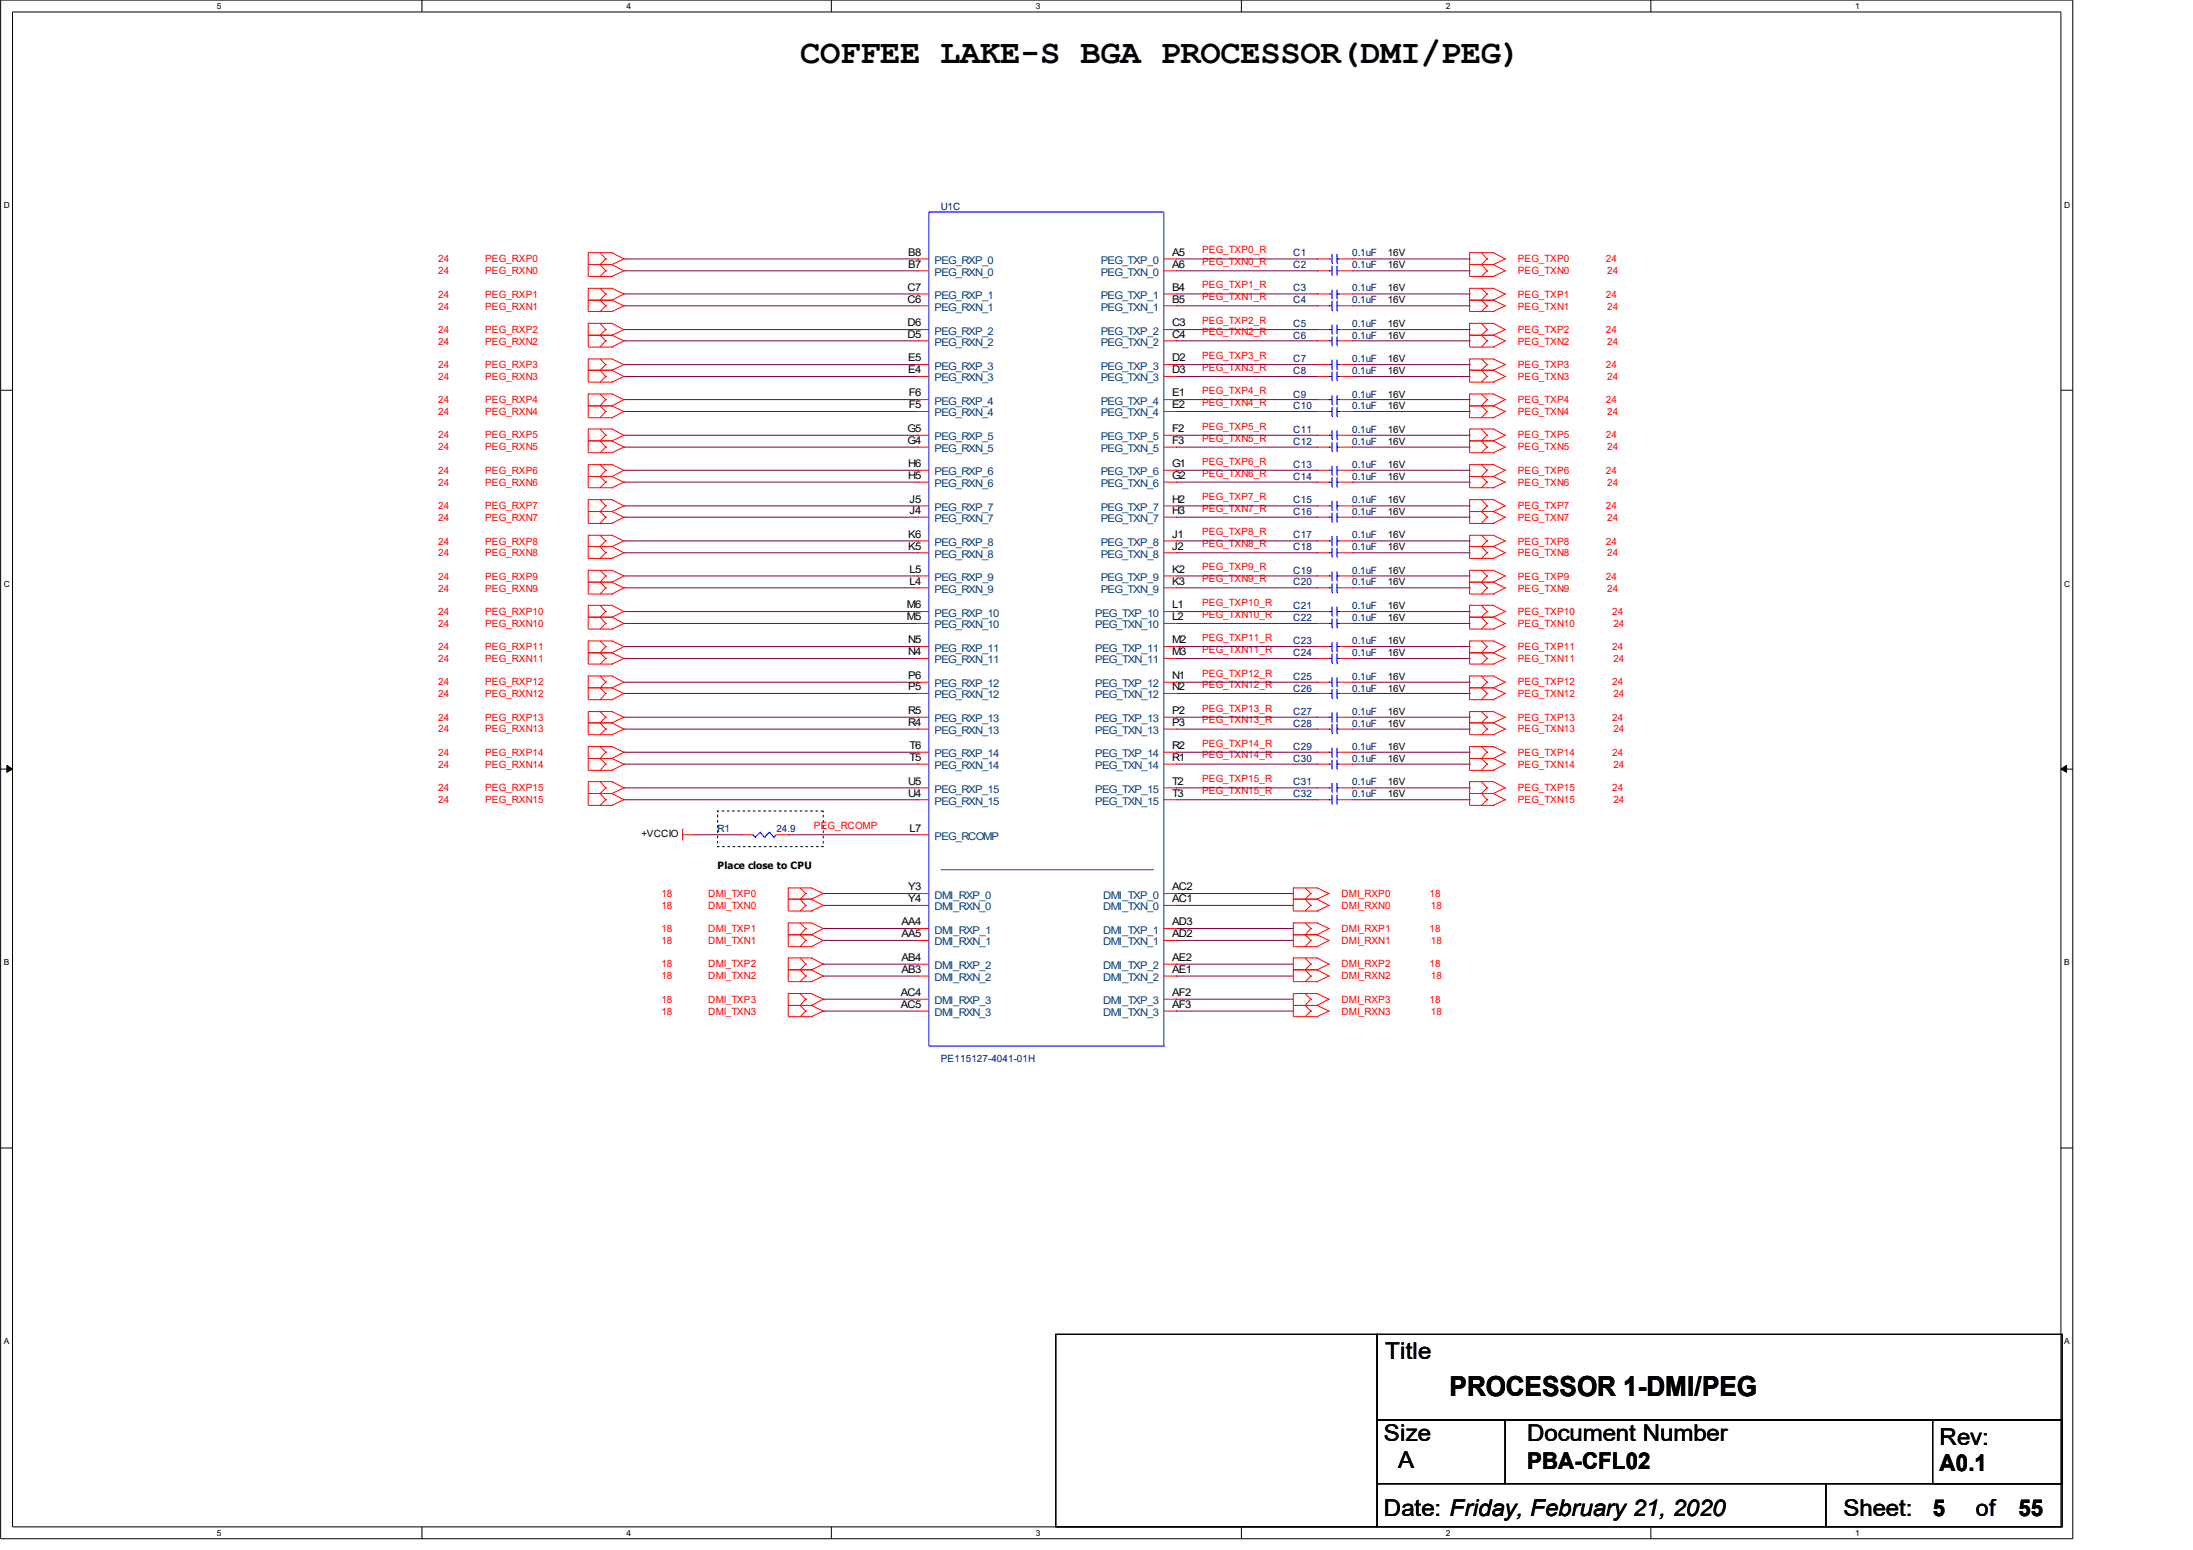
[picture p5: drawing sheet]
<svg xmlns="http://www.w3.org/2000/svg" width="297mm" height="210mm" viewBox="0 0 297 210" stroke-linecap="round" stroke-linejoin="round" font-family="sans-serif">
<defs><g id="words">
<text font-size="4.6" x="108.4" y="8.6">COFFEE LAKE-S BGA PROCESSOR(DMI/PEG)</text>
<text font-size="3.7" x="196.3" y="189">PROCESSOR 1-DMI/PEG</text>
<g font-size="3.1">
<text x="187.6" y="184.1">Title</text>
<text x="187.5" y="195.2">Size</text>
<text x="206.8" y="195.2">Document Number</text>
<text x="262.7" y="195.7">Rev:</text>
<text x="189.4" y="198.8">A</text>
<text x="206.8" y="198.9">PBA-CFL02</text>
<text x="262.7" y="199.2">A0.1</text>
<text x="187.5" y="205.2">Date: Friday, February 21, 2020</text>
<text x="249.7" y="205.2">Sheet:</text>
<text x="261.8" y="205.3">5</text>
<text x="267.6" y="205.2">of</text>
<text x="273.4" y="205.3">55</text>
</g>
<g font-size="1.4" fill="#000080">
<text x="127.4" y="28.4">U1C</text>
<text x="175.2" y="34.7">C1</text>
<text x="183.1" y="34.7">0.1uF</text>
<text x="175.2" y="41.1">C4</text>
<text x="175.2" y="39.5">C3</text>
<text x="175.2" y="36.3">C2</text>
<text x="183.1" y="41.1">0.1uF</text>
<text x="183.1" y="39.5">0.1uF</text>
<text x="183.1" y="36.3">0.1uF</text>
<text x="175.2" y="45.9">C6</text>
<text x="175.2" y="44.3">C5</text>
<text x="183.1" y="45.9">0.1uF</text>
<text x="183.1" y="44.3">0.1uF</text>
<text x="175.2" y="50.6">C8</text>
<text x="175.2" y="53.9">C9</text>
<text x="175.2" y="49">C7</text>
<text x="183.1" y="50.6">0.1uF</text>
<text x="183.1" y="53.9">0.1uF</text>
<text x="183.1" y="49">0.1uF</text>
<text x="175.2" y="55.4">C10</text>
<text x="175.2" y="58.6">C11</text>
<text x="183.1" y="55.4">0.1uF</text>
<text x="183.1" y="58.6">0.1uF</text>
<text x="175.2" y="65">C14</text>
<text x="175.2" y="63.3">C13</text>
<text x="175.2" y="60.2">C12</text>
<text x="183.1" y="65">0.1uF</text>
<text x="183.1" y="63.3">0.1uF</text>
<text x="183.1" y="60.2">0.1uF</text>
<text x="175.2" y="68.2">C15</text>
<text x="175.2" y="69.8">C16</text>
<text x="183.1" y="68.2">0.1uF</text>
<text x="183.1" y="69.8">0.1uF</text>
<text x="175.2" y="74.5">C18</text>
<text x="175.2" y="77.7">C19</text>
<text x="175.2" y="72.9">C17</text>
<text x="183.1" y="74.5">0.1uF</text>
<text x="183.1" y="77.7">0.1uF</text>
<text x="183.1" y="72.9">0.1uF</text>
<text x="175.2" y="82.5">C21</text>
<text x="175.2" y="79.3">C20</text>
<text x="183.1" y="82.5">0.1uF</text>
<text x="183.1" y="79.3">0.1uF</text>
<text x="175.2" y="87.2">C23</text>
<text x="175.2" y="84.1">C22</text>
<text x="175.2" y="88.8">C24</text>
<text x="183.1" y="87.2">0.1uF</text>
<text x="183.1" y="84.1">0.1uF</text>
<text x="183.1" y="88.8">0.1uF</text>
<text x="175.2" y="92">C25</text>
<text x="175.2" y="93.7">C26</text>
<text x="183.1" y="92">0.1uF</text>
<text x="183.1" y="93.7">0.1uF</text>
<text x="175.2" y="101.6">C29</text>
<text x="175.2" y="98.4">C28</text>
<text x="175.2" y="96.8">C27</text>
<text x="183.1" y="101.6">0.1uF</text>
<text x="183.1" y="98.4">0.1uF</text>
<text x="183.1" y="96.8">0.1uF</text>
<text x="175.2" y="103.1">C30</text>
<text x="175.2" y="106.4">C31</text>
<text x="175.2" y="108">C32</text>
<text x="183.1" y="103.1">0.1uF</text>
<text x="183.1" y="106.4">0.1uF</text>
<text x="183.1" y="108">0.1uF</text>
<text x="97.2" y="112.7">R1</text>
<text x="105.2" y="112.7">24.9</text>
<text x="127.4" y="143.8">PE115127-4041-01H</text>
</g>
<g font-size="1.4" fill="#f00">
<text x="59.4" y="35.5">24</text>
<text x="65.7" y="35.5">PEG_RXP0</text>
<text x="162.8" y="34.3">PEG_TXP0_R</text>
<text x="162.8" y="35.9">PEG_TXN0_R</text>
<text x="205.6" y="35.5">PEG_TXP0</text>
<text x="217.5" y="35.5">24</text>
<text x="59.4" y="41.9">24</text>
<text x="59.4" y="40.3">24</text>
<text x="59.4" y="37.1">24</text>
<text x="65.7" y="41.9">PEG_RXN1</text>
<text x="65.7" y="40.3">PEG_RXP1</text>
<text x="65.7" y="37.1">PEG_RXN0</text>
<text x="162.8" y="39">PEG_TXP1_R</text>
<text x="162.8" y="40.7">PEG_TXN1_R</text>
<text x="205.6" y="41.9">PEG_TXN1</text>
<text x="205.6" y="40.3">PEG_TXP1</text>
<text x="205.6" y="37.1">PEG_TXN0</text>
<text x="217.5" y="40.3">24</text>
<text x="217.7" y="41.9">24</text>
<text x="217.7" y="37.1">24</text>
<text x="59.4" y="46.7">24</text>
<text x="59.4" y="45.1">24</text>
<text x="65.7" y="46.7">PEG_RXN2</text>
<text x="65.7" y="45.1">PEG_RXP2</text>
<text x="162.8" y="43.9">PEG_TXP2_R</text>
<text x="162.8" y="45.4">PEG_TXN2_R</text>
<text x="205.6" y="46.7">PEG_TXN2</text>
<text x="205.6" y="45.1">PEG_TXP2</text>
<text x="217.5" y="45.1">24</text>
<text x="217.7" y="46.7">24</text>
<text x="59.4" y="51.4">24</text>
<text x="59.4" y="49.9">24</text>
<text x="65.7" y="51.4">PEG_RXN3</text>
<text x="65.7" y="49.9">PEG_RXP3</text>
<text x="162.8" y="50.2">PEG_TXN3_R</text>
<text x="162.8" y="48.6">PEG_TXP3_R</text>
<text x="162.8" y="53.4">PEG_TXP4_R</text>
<text x="205.6" y="51.4">PEG_TXN3</text>
<text x="205.6" y="49.9">PEG_TXP3</text>
<text x="217.5" y="49.9">24</text>
<text x="217.7" y="51.4">24</text>
<text x="59.4" y="56.2">24</text>
<text x="59.4" y="54.6">24</text>
<text x="59.4" y="59.4">24</text>
<text x="65.7" y="56.2">PEG_RXN4</text>
<text x="65.7" y="54.6">PEG_RXP4</text>
<text x="65.7" y="59.4">PEG_RXP5</text>
<text x="162.8" y="55">PEG_TXN4_R</text>
<text x="162.8" y="59.8">PEG_TXN5_R</text>
<text x="162.8" y="58.2">PEG_TXP5_R</text>
<text x="205.6" y="56.2">PEG_TXN4</text>
<text x="205.6" y="54.6">PEG_TXP4</text>
<text x="205.6" y="59.4">PEG_TXP5</text>
<text x="217.5" y="54.6">24</text>
<text x="217.5" y="59.4">24</text>
<text x="217.7" y="56.2">24</text>
<text x="59.4" y="65.8">24</text>
<text x="59.4" y="64.2">24</text>
<text x="59.4" y="61">24</text>
<text x="65.7" y="65.8">PEG_RXN6</text>
<text x="65.7" y="64.2">PEG_RXP6</text>
<text x="65.7" y="61">PEG_RXN5</text>
<text x="162.8" y="64.5">PEG_TXN6_R</text>
<text x="162.8" y="62.9">PEG_TXP6_R</text>
<text x="205.6" y="64.2">PEG_TXP6</text>
<text x="205.6" y="65.8">PEG_TXN6</text>
<text x="205.6" y="61">PEG_TXN5</text>
<text x="217.5" y="64.2">24</text>
<text x="217.7" y="65.8">24</text>
<text x="217.7" y="61">24</text>
<text x="59.4" y="70.5">24</text>
<text x="59.4" y="68.9">24</text>
<text x="65.7" y="70.5">PEG_RXN7</text>
<text x="65.7" y="68.9">PEG_RXP7</text>
<text x="162.8" y="69.3">PEG_TXN7_R</text>
<text x="162.8" y="67.7">PEG_TXP7_R</text>
<text x="205.6" y="70.5">PEG_TXN7</text>
<text x="205.6" y="68.9">PEG_TXP7</text>
<text x="217.5" y="68.9">24</text>
<text x="217.7" y="70.5">24</text>
<text x="59.4" y="73.8">24</text>
<text x="59.4" y="75.3">24</text>
<text x="65.7" y="73.8">PEG_RXP8</text>
<text x="65.7" y="75.3">PEG_RXN8</text>
<text x="162.8" y="74.1">PEG_TXN8_R</text>
<text x="162.8" y="72.5">PEG_TXP8_R</text>
<text x="162.8" y="77.2">PEG_TXP9_R</text>
<text x="205.6" y="75.3">PEG_TXN8</text>
<text x="205.6" y="73.8">PEG_TXP8</text>
<text x="217.5" y="73.8">24</text>
<text x="217.7" y="75.3">24</text>
<text x="59.4" y="80.1">24</text>
<text x="59.4" y="78.5">24</text>
<text x="59.4" y="83.2">24</text>
<text x="65.7" y="80.1">PEG_RXN9</text>
<text x="65.7" y="78.5">PEG_RXP9</text>
<text x="65.7" y="83.2">PEG_RXP10</text>
<text x="162.8" y="78.8">PEG_TXN9_R</text>
<text x="162.8" y="82.1">PEG_TXP10_R</text>
<text x="162.8" y="83.7">PEG_TXN10_R</text>
<text x="205.6" y="80.1">PEG_TXN9</text>
<text x="205.6" y="78.5">PEG_TXP9</text>
<text x="205.6" y="83.2">PEG_TXP10</text>
<text x="217.5" y="78.5">24</text>
<text x="217.7" y="80.1">24</text>
<text x="218.4" y="83.2">24</text>
<text x="59.4" y="84.9">24</text>
<text x="59.4" y="88.1">24</text>
<text x="59.4" y="89.7">24</text>
<text x="65.7" y="84.9">PEG_RXN10</text>
<text x="65.7" y="88.1">PEG_RXP11</text>
<text x="65.7" y="89.7">PEG_RXN11</text>
<text x="162.8" y="88.4">PEG_TXN11_R</text>
<text x="162.8" y="86.8">PEG_TXP11_R</text>
<text x="205.6" y="89.7">PEG_TXN11</text>
<text x="205.6" y="88.1">PEG_TXP11</text>
<text x="205.6" y="84.9">PEG_TXN10</text>
<text x="218.4" y="88.1">24</text>
<text x="218.5" y="89.7">24</text>
<text x="218.5" y="84.9">24</text>
<text x="59.4" y="94.4">24</text>
<text x="59.4" y="92.8">24</text>
<text x="65.7" y="94.4">PEG_RXN12</text>
<text x="65.7" y="92.8">PEG_RXP12</text>
<text x="162.8" y="93.1">PEG_TXN12_R</text>
<text x="162.8" y="91.6">PEG_TXP12_R</text>
<text x="205.6" y="94.4">PEG_TXN12</text>
<text x="205.6" y="92.8">PEG_TXP12</text>
<text x="218.4" y="92.8">24</text>
<text x="218.5" y="94.4">24</text>
<text x="59.4" y="99.2">24</text>
<text x="59.4" y="97.6">24</text>
<text x="65.7" y="99.2">PEG_RXN13</text>
<text x="65.7" y="97.6">PEG_RXP13</text>
<text x="162.8" y="98">PEG_TXN13_R</text>
<text x="162.8" y="96.4">PEG_TXP13_R</text>
<text x="162.8" y="101.1">PEG_TXP14_R</text>
<text x="205.6" y="97.6">PEG_TXP13</text>
<text x="205.6" y="99.2">PEG_TXN13</text>
<text x="218.4" y="97.6">24</text>
<text x="218.5" y="99.2">24</text>
<text x="59.4" y="102.4">24</text>
<text x="59.4" y="104">24</text>
<text x="59.4" y="107.1">24</text>
<text x="65.7" y="102.4">PEG_RXP14</text>
<text x="65.7" y="104">PEG_RXN14</text>
<text x="65.7" y="107.1">PEG_RXP15</text>
<text x="162.8" y="107.5">PEG_TXN15_R</text>
<text x="162.8" y="105.9">PEG_TXP15_R</text>
<text x="162.8" y="102.7">PEG_TXN14_R</text>
<text x="205.6" y="107.1">PEG_TXP15</text>
<text x="205.6" y="102.4">PEG_TXP14</text>
<text x="205.6" y="104">PEG_TXN14</text>
<text x="218.4" y="107.1">24</text>
<text x="218.4" y="102.4">24</text>
<text x="218.5" y="104">24</text>
<text x="59.4" y="108.7">24</text>
<text x="65.7" y="108.7">PEG_RXN15</text>
<text x="110.2" y="112.3">PEG_RCOMP</text>
<text x="205.6" y="108.7">PEG_TXN15</text>
<text x="218.5" y="108.7">24</text>
<text x="89.6" y="123">18</text>
<text x="89.6" y="121.5">18</text>
<text x="95.9" y="123">DMI_TXN0</text>
<text x="95.9" y="121.5">DMI_TXP0</text>
<text x="181.7" y="121.5">DMI_RXP0</text>
<text x="181.7" y="123">DMI_RXN0</text>
<text x="193.6" y="121.5">18</text>
<text x="193.8" y="123">18</text>
<text x="89.6" y="127.9">18</text>
<text x="89.6" y="126.3">18</text>
<text x="89.6" y="131">18</text>
<text x="95.9" y="127.9">DMI_TXN1</text>
<text x="95.9" y="126.3">DMI_TXP1</text>
<text x="95.9" y="131">DMI_TXP2</text>
<text x="181.7" y="126.3">DMI_RXP1</text>
<text x="181.7" y="127.9">DMI_RXN1</text>
<text x="181.7" y="131">DMI_RXP2</text>
<text x="193.6" y="126.3">18</text>
<text x="193.6" y="131">18</text>
<text x="193.8" y="127.9">18</text>
<text x="89.6" y="132.6">18</text>
<text x="89.6" y="137.4">18</text>
<text x="89.6" y="135.8">18</text>
<text x="95.9" y="132.6">DMI_TXN2</text>
<text x="95.9" y="137.4">DMI_TXN3</text>
<text x="95.9" y="135.8">DMI_TXP3</text>
<text x="181.7" y="132.6">DMI_RXN2</text>
<text x="181.7" y="135.8">DMI_RXP3</text>
<text x="181.7" y="137.4">DMI_RXN3</text>
<text x="193.6" y="135.8">18</text>
<text x="193.8" y="132.6">18</text>
<text x="193.8" y="137.4">18</text>
</g>
<g font-size="1.4">
<text x="123" y="34.6">B8</text>
<text x="158.7" y="34.6">A5</text>
<text x="188" y="34.7">16V</text>
<text x="122.9" y="41">C6</text>
<text x="122.9" y="39.4">C7</text>
<text x="123" y="36.3">B7</text>
<text x="158.7" y="41">B5</text>
<text x="158.7" y="39.4">B4</text>
<text x="158.7" y="36.3">A6</text>
<text x="188" y="41.1">16V</text>
<text x="188" y="39.5">16V</text>
<text x="188" y="36.3">16V</text>
<text x="122.9" y="45.7">D5</text>
<text x="122.9" y="44.2">D6</text>
<text x="158.7" y="44.2">C3</text>
<text x="158.7" y="45.7">C4</text>
<text x="188" y="45.9">16V</text>
<text x="188" y="44.3">16V</text>
<text x="123" y="49">E5</text>
<text x="123" y="50.6">E4</text>
<text x="123.1" y="53.7">F6</text>
<text x="158.7" y="53.7">E1</text>
<text x="158.7" y="49">D2</text>
<text x="158.7" y="50.6">D3</text>
<text x="188" y="50.6">16V</text>
<text x="188" y="53.9">16V</text>
<text x="188" y="49">16V</text>
<text x="122.9" y="58.5">G5</text>
<text x="123.1" y="55.3">F5</text>
<text x="158.7" y="58.5">F2</text>
<text x="158.7" y="55.3">E2</text>
<text x="188" y="55.4">16V</text>
<text x="188" y="58.6">16V</text>
<text x="122.9" y="60.1">G4</text>
<text x="123" y="64.9">H5</text>
<text x="123" y="63.3">H6</text>
<text x="158.7" y="63.3">G1</text>
<text x="158.7" y="64.9">G2</text>
<text x="158.7" y="60.1">F3</text>
<text x="188" y="65">16V</text>
<text x="188" y="63.3">16V</text>
<text x="188" y="60.2">16V</text>
<text x="123.2" y="68.1">J5</text>
<text x="123.2" y="69.6">J4</text>
<text x="158.7" y="69.6">H3</text>
<text x="158.7" y="68.1">H2</text>
<text x="188" y="68.2">16V</text>
<text x="188" y="69.8">16V</text>
<text x="123" y="74.4">K5</text>
<text x="123" y="72.8">K6</text>
<text x="123.2" y="77.6">L5</text>
<text x="158.7" y="74.4">J2</text>
<text x="158.7" y="77.6">K2</text>
<text x="158.7" y="72.8">J1</text>
<text x="188" y="74.5">16V</text>
<text x="188" y="77.7">16V</text>
<text x="188" y="72.9">16V</text>
<text x="122.9" y="82.4">M6</text>
<text x="123.2" y="79.2">L4</text>
<text x="158.7" y="79.2">K3</text>
<text x="158.7" y="82.4">L1</text>
<text x="188" y="82.5">16V</text>
<text x="188" y="79.3">16V</text>
<text x="122.9" y="84">M5</text>
<text x="123" y="88.7">N4</text>
<text x="123" y="87.1">N5</text>
<text x="158.7" y="88.7">M3</text>
<text x="158.7" y="87.1">M2</text>
<text x="158.7" y="84">L2</text>
<text x="188" y="87.2">16V</text>
<text x="188" y="84.1">16V</text>
<text x="188" y="88.8">16V</text>
<text x="123" y="93.5">P5</text>
<text x="123" y="92">P6</text>
<text x="158.7" y="92">N1</text>
<text x="158.7" y="93.5">N2</text>
<text x="188" y="92">16V</text>
<text x="188" y="93.7">16V</text>
<text x="123" y="98.3">R4</text>
<text x="123" y="96.7">R5</text>
<text x="123.2" y="101.4">T6</text>
<text x="158.7" y="101.4">R2</text>
<text x="158.7" y="96.7">P2</text>
<text x="158.7" y="98.3">P3</text>
<text x="188" y="101.6">16V</text>
<text x="188" y="98.4">16V</text>
<text x="188" y="96.8">16V</text>
<text x="123" y="107.9">U4</text>
<text x="123" y="106.3">U5</text>
<text x="123.2" y="103.1">T5</text>
<text x="158.7" y="107.9">T3</text>
<text x="158.7" y="106.3">T2</text>
<text x="158.7" y="103.1">R1</text>
<text x="188" y="103.1">16V</text>
<text x="188" y="106.4">16V</text>
<text x="188" y="108">16V</text>
<text x="86.9" y="113.4">+VCCIO</text>
<text x="123.2" y="112.6">L7</text>
<text x="97.2" y="117.6">Place close to CPU</text>
<text x="122.1" y="125.3">AA4</text>
<text x="123" y="122.2">Y4</text>
<text x="123" y="120.6">Y3</text>
<text x="158.7" y="120.6">AC2</text>
<text x="158.7" y="122.2">AC1</text>
<text x="158.7" y="125.3">AD3</text>
<text x="122.1" y="126.9">AA5</text>
<text x="122.1" y="130.1">AB4</text>
<text x="122.1" y="131.8">AB3</text>
<text x="158.7" y="126.9">AD2</text>
<text x="158.7" y="130.1">AE2</text>
<text x="158.7" y="131.8">AE1</text>
<text x="122" y="136.5">AC5</text>
<text x="122" y="134.9">AC4</text>
<text x="158.7" y="134.9">AF2</text>
<text x="158.7" y="136.5">AF3</text>
</g>
<g font-size="1.4" fill="#004080">
<text x="126.6" y="35.7">PEG_RXP_0</text>
<text x="149.1" y="35.7">PEG_TXP_0</text>
<text x="126.6" y="40.5">PEG_RXP_1</text>
<text x="126.6" y="37.4">PEG_RXN_0</text>
<text x="149.1" y="40.5">PEG_TXP_1</text>
<text x="149.1" y="37.4">PEG_TXN_0</text>
<text x="126.6" y="46.8">PEG_RXN_2</text>
<text x="126.6" y="45.3">PEG_RXP_2</text>
<text x="126.6" y="42.1">PEG_RXN_1</text>
<text x="149.1" y="45.3">PEG_TXP_2</text>
<text x="149.1" y="46.8">PEG_TXN_2</text>
<text x="149.1" y="42.1">PEG_TXN_1</text>
<text x="126.6" y="50.1">PEG_RXP_3</text>
<text x="126.6" y="51.7">PEG_RXN_3</text>
<text x="149.1" y="50.1">PEG_TXP_3</text>
<text x="149.1" y="51.7">PEG_TXN_3</text>
<text x="126.6" y="59.6">PEG_RXP_5</text>
<text x="126.6" y="56.4">PEG_RXN_4</text>
<text x="126.6" y="54.8">PEG_RXP_4</text>
<text x="149.1" y="59.6">PEG_TXP_5</text>
<text x="149.1" y="56.4">PEG_TXN_4</text>
<text x="149.1" y="54.8">PEG_TXP_4</text>
<text x="126.6" y="66">PEG_RXN_6</text>
<text x="126.6" y="61.2">PEG_RXN_5</text>
<text x="126.6" y="64.4">PEG_RXP_6</text>
<text x="149.1" y="64.4">PEG_TXP_6</text>
<text x="149.1" y="66">PEG_TXN_6</text>
<text x="149.1" y="61.2">PEG_TXN_5</text>
<text x="126.6" y="69.2">PEG_RXP_7</text>
<text x="126.6" y="70.7">PEG_RXN_7</text>
<text x="149.1" y="70.7">PEG_TXN_7</text>
<text x="149.1" y="69.2">PEG_TXP_7</text>
<text x="126.6" y="75.5">PEG_RXN_8</text>
<text x="126.6" y="73.9">PEG_RXP_8</text>
<text x="149.1" y="75.5">PEG_TXN_8</text>
<text x="149.1" y="73.9">PEG_TXP_8</text>
<text x="126.6" y="78.7">PEG_RXP_9</text>
<text x="126.6" y="80.3">PEG_RXN_9</text>
<text x="126.6" y="83.5">PEG_RXP_10</text>
<text x="148.3" y="83.5">PEG_TXP_10</text>
<text x="149.1" y="78.7">PEG_TXP_9</text>
<text x="149.1" y="80.3">PEG_TXN_9</text>
<text x="126.6" y="89.8">PEG_RXN_11</text>
<text x="126.6" y="88.2">PEG_RXP_11</text>
<text x="126.6" y="85.1">PEG_RXN_10</text>
<text x="148.3" y="89.8">PEG_TXN_11</text>
<text x="148.3" y="88.2">PEG_TXP_11</text>
<text x="148.3" y="85.1">PEG_TXN_10</text>
<text x="126.6" y="94.6">PEG_RXN_12</text>
<text x="126.6" y="93.1">PEG_RXP_12</text>
<text x="148.3" y="93.1">PEG_TXP_12</text>
<text x="148.3" y="94.6">PEG_TXN_12</text>
<text x="126.6" y="99.4">PEG_RXN_13</text>
<text x="126.6" y="97.8">PEG_RXP_13</text>
<text x="148.3" y="97.8">PEG_TXP_13</text>
<text x="148.3" y="99.4">PEG_TXN_13</text>
<text x="126.6" y="104.2">PEG_RXN_14</text>
<text x="126.6" y="102.5">PEG_RXP_14</text>
<text x="126.6" y="107.4">PEG_RXP_15</text>
<text x="148.3" y="107.4">PEG_TXP_15</text>
<text x="148.3" y="102.5">PEG_TXP_14</text>
<text x="148.3" y="104.2">PEG_TXN_14</text>
<text x="126.6" y="109">PEG_RXN_15</text>
<text x="126.6" y="113.7">PEG_RCOMP</text>
<text x="148.3" y="109">PEG_TXN_15</text>
<text x="126.6" y="123.3">DMI_RXN_0</text>
<text x="126.6" y="121.7">DMI_RXP_0</text>
<text x="149.4" y="121.7">DMI_TXP_0</text>
<text x="149.4" y="123.3">DMI_TXN_0</text>
<text x="126.6" y="128">DMI_RXN_1</text>
<text x="126.6" y="126.4">DMI_RXP_1</text>
<text x="126.6" y="131.2">DMI_RXP_2</text>
<text x="149.4" y="128">DMI_TXN_1</text>
<text x="149.4" y="126.4">DMI_TXP_1</text>
<text x="149.4" y="131.2">DMI_TXP_2</text>
<text x="126.6" y="132.9">DMI_RXN_2</text>
<text x="126.6" y="137.6">DMI_RXN_3</text>
<text x="126.6" y="136">DMI_RXP_3</text>
<text x="149.4" y="132.9">DMI_TXN_2</text>
<text x="149.4" y="136">DMI_TXP_3</text>
<text x="149.4" y="137.6">DMI_TXN_3</text>
</g>
<g font-size="1.1">
<text x="29.4" y="1.3">5</text>
<text x="84.8" y="1.3">4</text>
<text x="140.3" y="1.3">3</text>
<text x="195.8" y="1.3">2</text>
<text x="251.3" y="1.3">1</text>
<text x=".5" y="28.2">D</text>
<text x="279.6" y="28.2">D</text>
<text x=".5" y="79.4">C</text>
<text x="279.6" y="79.4">C</text>
<text x=".5" y="130.7">B</text>
<text x="279.6" y="130.7">B</text>
<text x=".5" y="182">A</text>
<text x="279.6" y="182">A</text>
<text x="29.4" y="208">5</text>
<text x="84.8" y="208">4</text>
<text x="140.3" y="208">3</text>
<text x="195.8" y="208">2</text>
<text x="251.3" y="208">1</text>
</g>
</g></defs>
<path d="M.1 0h280.7v208.4h-280.7zM1.7 1.6h277.4v205.2h-277.4z" fill="none" stroke="#000" stroke-width=".14"/>
<g fill="#fff">
<path d="M29.4 .3h.5v1.2h-.5z"/>
<path d="M29.4 207h.5v1.2h-.5z"/>
</g>
<path d="M57.1 0v1.6M57.1 206.8v1.6" fill="none" stroke="#000" stroke-width=".14"/>
<g fill="#fff">
<path d="M84.8 .3h.5v1.2h-.5z"/>
<path d="M84.8 207h.5v1.2h-.5z"/>
</g>
<path d="M112.6 0v1.6M112.6 206.8v1.6" fill="none" stroke="#000" stroke-width=".14"/>
<g fill="#fff">
<path d="M140.3 .3h.5v1.2h-.5z"/>
<path d="M140.3 207h.5v1.2h-.5z"/>
</g>
<path d="M168.1 0v1.6M168.1 206.8v1.6" fill="none" stroke="#000" stroke-width=".14"/>
<g fill="#fff">
<path d="M195.8 .3h.5v1.2h-.5z"/>
<path d="M195.8 207h.5v1.2h-.5z"/>
</g>
<path d="M223.6 0v1.6M223.6 206.8v1.6" fill="none" stroke="#000" stroke-width=".14"/>
<g fill="#fff">
<path d="M251.3 .3h.5v1.2h-.5z"/>
<path d="M251.3 207h.5v1.2h-.5z"/>
<path d="M.5 27.2h.7v1.2h-.7z"/>
<path d="M279.6 27.2h.6v1.2h-.6z"/>
<path d="M.5 78.4h.7v1.2h-.7z"/>
<path d="M279.6 78.4h.6v1.2h-.6z"/>
</g>
<path d="M.1 52.8h1.6M279.1 52.8h1.7" fill="none" stroke="#000" stroke-width=".14"/>
<g fill="#fff">
<path d="M.5 129.7h.6v1.2h-.6z"/>
<path d="M279.6 129.7h.6v1.2h-.6z"/>
</g>
<path d="M.1 104.2h1.6M279.1 104.2h1.7" fill="none" stroke="#000" stroke-width=".14"/>
<path d="M.9 103.6l.8 .6-.8 .4zM279.1 104.2l.8-.6v1z" fill="#000" stroke="#000" stroke-width=".14"/>
<g fill="#fff">
<path d="M.5 181h.5v1.2h-.5z"/>
<path d="M279.6 181h.5v1.2h-.5z"/>
</g>
<path d="M.1 155.5h1.6M279.1 155.5h1.7M143 180.7h43.5v26.1h-43.5zM186.5 192.3h17.4v8.6h-17.4zM186.5 180.7h92.8v11.6h-92.8zM203.9 192.3h75.4v8.6h-75.4zM261.8 192.3h17.5v8.6h-17.5zM186.5 200.9h60.8v5.9h-60.8zM247.3 200.9h32v5.9h-32z" fill="none" stroke="#000" stroke-width=".14"/>
<path d="M97.2 109.8h14.3v4.9h-14.3z" fill="none" stroke="#000" stroke-width=".14" stroke-dasharray=".4 .4 .4 .4 .4 .4 .4 .4" stroke-linecap="butt"/>
<g fill="none" stroke="#800040" stroke-width=".14">
<path d="M84.5 39.8h39.8M84.5 35.1h39.8M84.5 36.7h39.8M124.3 39.8h.1M124.3 35.1h.1M124.3 36.7h.1M159.3 39.8h19.1M159.3 35.1h19.1M159.3 36.7h19.1M178.4 39.8h.1M178.4 35.1h.1M178.4 36.7h.1"/>
<path d="M183.1 39.8h16M183.1 35.1h16M183.1 36.7h16M199.1 35.1h.1M199.1 39.8h.1M199.1 36.7h.1M84.5 41.4h39.8M84.5 46.2h39.8M84.5 44.6h39.8M84.5 49.4h39.8M84.5 51h39.8M84.5 55.7h39.8"/>
<path d="M84.5 54.1h39.8M84.5 58.9h39.8M124.3 41.4h.1M124.3 46.2h.1M124.3 44.6h.1M124.3 49.4h.1M124.3 51h.1M124.3 55.7h.1M124.3 54.1h.1M124.3 58.9h.1M159.3 41.4h19.1M159.3 46.2h19.1"/>
<path d="M159.3 44.6h19.1M159.3 49.4h19.1M159.3 51h19.1M159.3 55.7h19.1M159.3 54.1h19.1M159.3 58.9h19.1M178.4 41.4h.1M178.4 44.6h.1M178.4 46.2h.1M178.4 51h.1M178.4 49.4h.1M178.4 55.7h.1"/>
<path d="M178.4 54.1h.1M178.4 58.9h.1M183.1 41.4h16M183.1 46.2h16M183.1 44.6h16M183.1 49.4h16M183.1 51h16M183.1 55.7h16M183.1 54.1h16M183.1 58.9h16M199.1 41.4h.1M199.1 44.6h.1"/>
<path d="M199.1 46.2h.1M199.1 51h.1M199.1 49.4h.1M199.1 55.7h.1M199.1 54.1h.1M199.1 58.9h.1M84.5 63.7h39.8M84.5 65.3h39.8M84.5 74.9h39.8M84.5 73.3h39.8M84.5 78h39.8M84.5 79.6h39.8"/>
<path d="M84.5 70h39.8M84.5 68.5h39.8M84.5 60.6h39.8M124.3 63.7h.1M124.3 65.3h.1M124.3 74.9h.1M124.3 73.3h.1M124.3 78h.1M124.3 79.6h.1M124.3 68.5h.1M124.3 70h.1M124.3 60.6h.1"/>
<path d="M159.3 63.7h19.1M159.3 65.3h19.1M159.3 74.9h19.1M159.3 73.3h19.1M159.3 78h19.1M159.3 79.6h19.1M159.3 70h19.1M159.3 68.5h19.1M159.3 60.6h19.1M178.4 65.3h.1M178.4 63.7h.1M178.4 70h.1"/>
<path d="M178.4 68.5h.1M178.4 74.9h.1M178.4 73.3h.1M178.4 78h.1M178.4 79.6h.1M178.4 60.6h.1M183.1 63.7h16M183.1 65.3h16M183.1 74.9h16M183.1 73.3h16M183.1 78h16M183.1 79.6h16"/>
<path d="M183.1 70h16M183.1 68.5h16M183.1 60.6h16M199.1 65.3h.1M199.1 63.7h.1M199.1 70h.1M199.1 68.5h.1M199.1 74.9h.1M199.1 73.3h.1M199.1 78h.1M199.1 79.6h.1M199.1 60.6h.1"/>
<path d="M84.5 98.7h39.8M84.5 97.1h39.8M84.5 89.2h39.8M84.5 87.6h39.8M84.5 93.9h39.8M84.5 92.4h39.8M84.5 84.4h39.8M84.5 82.8h39.8M124.3 98.7h.1M124.3 97.1h.1M124.3 84.4h.1M124.3 82.8h.1"/>
<path d="M124.3 89.2h.1M124.3 87.6h.1M124.3 93.9h.1M124.3 92.4h.1M159.3 98.7h19.1M159.3 97.1h19.1M159.3 89.2h19.1M159.3 87.6h19.1M159.3 93.9h19.1M159.3 92.4h19.1M159.3 84.4h19.1M159.3 82.8h19.1"/>
<path d="M178.4 89.2h.1M178.4 87.6h.1M178.4 93.9h.1M178.4 92.4h.1M178.4 98.7h.1M178.4 97.1h.1M178.4 82.8h.1M178.4 84.4h.1M183.1 98.7h16M183.1 97.1h16M183.1 89.2h16M183.1 87.6h16"/>
<path d="M183.1 93.9h16M183.1 92.4h16M183.1 84.4h16M183.1 82.8h16M199.1 89.2h.1M199.1 87.6h.1M199.1 93.9h.1M199.1 92.4h.1M199.1 98.7h.1M199.1 97.1h.1M199.1 82.8h.1M199.1 84.4h.1"/>
<path d="M84.5 108.3h39.8M84.5 106.7h39.8M84.5 103.5h39.8M84.5 101.9h39.8M94 113h6.4M100.4 113h.1M106.8 113h.1M106.8 113h17.5M124.3 103.5h.1M124.3 101.9h.1M124.3 108.3h.1M124.3 106.7h.1"/>
<path d="M159.3 108.3h19.1M159.3 106.7h19.1M159.3 103.5h19.1M159.3 101.9h19.1M178.4 108.3h.1M178.4 106.7h.1M178.4 103.5h.1M178.4 101.9h.1M183.1 108.3h16M183.1 106.7h16M183.1 103.5h16M183.1 101.9h16"/>
<path d="M199.1 108.3h.1M199.1 106.7h.1M199.1 103.5h.1M199.1 101.9h.1M111.5 135.3h.1M111.5 136.9h.1M111.5 121h.1M111.5 122.6h.1M111.5 125.7h.1M111.5 127.4h.1M111.5 130.6h.1M111.5 132.2h.1"/>
<path d="M111.5 135.3h12.8M111.5 136.9h12.8M111.5 121h12.8M111.5 122.6h12.8M111.5 125.7h12.8M111.5 127.4h12.8M111.5 130.6h12.8M111.5 132.2h12.8M159.3 121h.1M159.3 122.6h.1M159.3 125.7h.1M159.3 127.4h.1"/>
<path d="M159.3 130.6h.1M159.3 132.2h.1M159.3 135.3h.1M159.3 136.9h.1M159.3 135.3h15.9M159.3 136.9h15.9M159.3 121h15.9M159.3 122.6h15.9M159.3 125.7h15.9M159.3 127.4h15.9M159.3 130.6h15.9M159.3 132.2h15.9"/>
</g>
<g fill="none" stroke="#f00" stroke-width=".14">
<path d="M79.7 39h.1M79.7 34.2h.1M79.7 35.8h.1M79.7 39v3.2h3.2M79.7 34.2v3.2h3.2M79.7 39h3.2M79.7 35.8h3.2M79.7 34.2h3.2M81.3 39l.7 .8M81.3 34.2l.7 .9M82 39.8h.1M82 35.1h.1"/>
<path d="M82 36.7h.1M82 39.8l-.7 .9 .7 .7M82 35.1l-.7 .7 .7 .9M82 36.7l-.7 .7M82.9 39h.1M82.9 35.8h.1M82.9 34.2h.1M82.9 37.4h.1M82.9 39l1.6 .8M82.9 34.2l1.6 .9M82.9 35.8l1.6 .9M84.5 39.8h.1"/>
<path d="M84.5 35.1h.1M84.5 36.7h.1M84.5 39.8l-1.6 .9M84.5 35.1l-1.6 .7M84.5 36.7l-1.6 .7M124.3 39.8h.1M124.3 36.7h.1M124.3 35.1h.1M124.3 39.8h1.5M124.3 36.7h1.5M124.3 35.1h1.5M157.6 39.8h1.7"/>
<path d="M157.6 36.7h1.7M157.6 35.1h1.7M159.3 39.8h.1M159.3 36.7h.1M159.3 35.1h.1M178.4 39.8h.1M178.4 35.1h.1M178.4 36.7h.1M178.4 39.8h1.6M178.4 36.7h1.6M178.4 35.1h1.6M181.5 39.8h1.6"/>
<path d="M181.5 36.7h1.6M181.5 35.1h1.6M183.1 39.8h.1M183.1 35.1h.1M183.1 36.7h.1M199.1 39h.1M199.1 34.2h.1M199.1 35.8h.1M199.1 39v3.2h3.2M199.1 39h3.2M199.1 34.2v3.2h3.2M199.1 35.8h3.2"/>
<path d="M199.1 34.2h3.2M200.7 39l.7 .8M200.7 34.2l.7 .9M201.4 39.8h.1M201.4 35.1h.1M201.4 36.7h.1M201.4 39.8l-.7 .9 .7 .7M201.4 35.1l-.7 .7 .7 .9M201.4 36.7l-.7 .7M202.3 39h.1M202.3 35.8h.1M202.3 34.2h.1"/>
<path d="M202.3 37.4h.1M202.3 39l1.6 .8M202.3 34.2l1.6 .9M202.3 35.8l1.6 .9M203.9 39.8h.1M203.9 35.1h.1M203.9 36.7h.1M203.9 39.8l-1.6 .9M203.9 35.1l-1.6 .7M203.9 36.7l-1.6 .7M79.7 40.7h.1M79.7 45.4h.1"/>
<path d="M79.7 43.8h.1M79.7 50.1h.1M79.7 48.6h.1M79.7 55h.1M79.7 53.4h.1M79.7 59.7h.1M79.7 58.1h.1M79.7 40.7h3.2M79.7 43.8v3.2h3.2M79.7 48.6v3.1h3.2M79.7 53.4v3.2h3.2M79.7 58.1v3.2h3.2"/>
<path d="M79.7 45.4h3.2M79.7 43.8h3.2M79.7 50.1h3.2M79.7 48.6h3.2M79.7 55h3.2M79.7 53.4h3.2M79.7 59.7h3.2M79.7 58.1h3.2M81.3 43.8l.7 .8M81.3 48.6l.7 .8M81.3 53.4l.7 .7M81.3 58.1l.7 .8"/>
<path d="M82 41.4h.1M82 46.2h.1M82 44.6h.1M82 51h.1M82 49.4h.1M82 55.7h.1M82 54.1h.1M82 58.9h.1M82 41.4l-.7 .8M82 44.6l-.7 .8 .7 .8M82 46.2l-.7 .8M82 49.4l-.7 .7 .7 .9"/>
<path d="M82 51l-.7 .7M82 54.1l-.7 .9 .7 .7M82 55.7l-.7 .9M82 58.9l-.7 .8 .7 .9M82.9 42.2h.1M82.9 40.7h.1M82.9 47h.1M82.9 45.4h.1M82.9 43.8h.1M82.9 51.7h.1M82.9 50.1h.1M82.9 48.6h.1"/>
<path d="M82.9 56.6h.1M82.9 55h.1M82.9 53.4h.1M82.9 59.7h.1M82.9 58.1h.1M82.9 40.7l1.6 .7M82.9 45.4l1.6 .8M82.9 43.8l1.6 .8M82.9 50.1l1.6 .9M82.9 48.6l1.6 .8M82.9 55l1.6 .7M82.9 53.4l1.6 .7"/>
<path d="M82.9 59.7l1.6 .9M82.9 58.1l1.6 .8M84.5 41.4h.1M84.5 46.2h.1M84.5 44.6h.1M84.5 51h.1M84.5 49.4h.1M84.5 55.7h.1M84.5 54.1h.1M84.5 58.9h.1M84.5 41.4l-1.6 .8M84.5 46.2l-1.6 .8"/>
<path d="M84.5 44.6l-1.6 .8M84.5 51l-1.6 .7M84.5 49.4l-1.6 .7M84.5 55.7l-1.6 .9M84.5 54.1l-1.6 .9M84.5 58.9l-1.6 .8M124.3 58.9h.1M124.3 55.7h.1M124.3 54.1h.1M124.3 49.4h.1M124.3 46.2h.1M124.3 44.6h.1"/>
<path d="M124.3 41.4h.1M124.3 51h.1M124.3 41.4h1.5M124.3 58.9h1.5M124.3 55.7h1.5M124.3 54.1h1.5M124.3 49.4h1.5M124.3 51h1.5M124.3 44.6h1.5M124.3 46.2h1.5M157.6 41.4h1.7M157.6 58.9h1.7"/>
<path d="M157.6 55.7h1.7M157.6 54.1h1.7M157.6 49.4h1.7M157.6 51h1.7M157.6 44.6h1.7M157.6 46.2h1.7M159.3 58.9h.1M159.3 55.7h.1M159.3 54.1h.1M159.3 49.4h.1M159.3 51h.1M159.3 44.6h.1"/>
<path d="M159.3 46.2h.1M159.3 41.4h.1M178.4 41.4h.1M178.4 51h.1M178.4 54.1h.1M178.4 55.7h.1M178.4 49.4h.1M178.4 46.2h.1M178.4 44.6h.1M178.4 58.9h.1M178.4 41.4h1.6M178.4 58.9h1.6"/>
<path d="M178.4 55.7h1.6M178.4 54.1h1.6M178.4 49.4h1.6M178.4 51h1.6M178.4 44.6h1.6M178.4 46.2h1.6M181.5 41.4h1.6M181.5 58.9h1.6M181.5 55.7h1.6M181.5 54.1h1.6M181.5 49.4h1.6M181.5 51h1.6"/>
<path d="M181.5 44.6h1.6M181.5 46.2h1.6M183.1 41.4h.1M183.1 51h.1M183.1 54.1h.1M183.1 55.7h.1M183.1 49.4h.1M183.1 46.2h.1M183.1 44.6h.1M183.1 58.9h.1M199.1 40.7h.1M199.1 45.4h.1"/>
<path d="M199.1 43.8h.1M199.1 50.1h.1M199.1 48.6h.1M199.1 55h.1M199.1 53.4h.1M199.1 58.1h.1M199.1 59.7h.1M199.1 40.7h3.2M199.1 43.8v3.2h3.2M199.1 48.6v3.1h3.2M199.1 53.4v3.2h3.2M199.1 58.1v3.2h3.2"/>
<path d="M199.1 45.4h3.2M199.1 43.8h3.2M199.1 50.1h3.2M199.1 48.6h3.2M199.1 55h3.2M199.1 53.4h3.2M199.1 59.7h3.2M199.1 58.1h3.2M200.7 43.8l.7 .8M200.7 48.6l.7 .8M200.7 53.4l.7 .7M200.7 58.1l.7 .8"/>
<path d="M201.4 41.4h.1M201.4 46.2h.1M201.4 44.6h.1M201.4 51h.1M201.4 49.4h.1M201.4 55.7h.1M201.4 54.1h.1M201.4 58.9h.1M201.4 41.4l-.7 .8M201.4 44.6l-.7 .8 .7 .8M201.4 46.2l-.7 .8M201.4 49.4l-.7 .7 .7 .9"/>
<path d="M201.4 51l-.7 .7M201.4 54.1l-.7 .9 .7 .7M201.4 55.7l-.7 .9M201.4 58.9l-.7 .8 .7 .9M202.3 42.2h.1M202.3 40.7h.1M202.3 47h.1M202.3 45.4h.1M202.3 43.8h.1M202.3 51.7h.1M202.3 50.1h.1M202.3 48.6h.1"/>
<path d="M202.3 56.6h.1M202.3 55h.1M202.3 53.4h.1M202.3 59.7h.1M202.3 58.1h.1M202.3 40.7l1.6 .7M202.3 45.4l1.6 .8M202.3 43.8l1.6 .8M202.3 50.1l1.6 .9M202.3 48.6l1.6 .8M202.3 55l1.6 .7M202.3 53.4l1.6 .7"/>
<path d="M202.3 58.1l1.6 .8M202.3 59.7l1.6 .9M203.9 41.4h.1M203.9 46.2h.1M203.9 44.6h.1M203.9 51h.1M203.9 49.4h.1M203.9 55.7h.1M203.9 54.1h.1M203.9 58.9h.1M203.9 41.4l-1.6 .8M203.9 46.2l-1.6 .8"/>
<path d="M203.9 44.6l-1.6 .8M203.9 51l-1.6 .7M203.9 49.4l-1.6 .7M203.9 55.7l-1.6 .9M203.9 54.1l-1.6 .9M203.9 58.9l-1.6 .8M79.7 64.5h.1M79.7 62.9h.1M79.7 72.5h.1M79.7 74h.1M79.7 78.8h.1M79.7 77.2h.1"/>
<path d="M79.7 69.3h.1M79.7 67.7h.1M79.7 62.9v3.2h3.2M79.7 67.7v3.2h3.2M79.7 72.5v3.1h3.2M79.7 77.2v3.2h3.2M79.7 64.5h3.2M79.7 62.9h3.2M79.7 74h3.2M79.7 72.5h3.2M79.7 78.8h3.2M79.7 77.2h3.2"/>
<path d="M79.7 69.3h3.2M79.7 67.7h3.2M81.3 62.9l.7 .8M81.3 72.5l.7 .8M81.3 77.2l.7 .8M81.3 67.7l.7 .8M82 65.3h.1M82 63.7h.1M82 73.3h.1M82 74.9h.1M82 79.6h.1M82 78h.1"/>
<path d="M82 70h.1M82 68.5h.1M82 60.6h.1M82 63.7l-.7 .8 .7 .8M82 65.3l-.7 .8M82 73.3l-.7 .7 .7 .9M82 74.9l-.7 .7M82 78l-.7 .8 .7 .8M82 79.6l-.7 .8M82 68.5l-.7 .8 .7 .7M82 70l-.7 .9M82 60.6l-.7 .7"/>
<path d="M82.9 66.1h.1M82.9 64.5h.1M82.9 62.9h.1M82.9 74h.1M82.9 72.5h.1M82.9 75.6h.1M82.9 78.8h.1M82.9 77.2h.1M82.9 70.9h.1M82.9 69.3h.1M82.9 67.7h.1M82.9 61.3h.1"/>
<path d="M82.9 64.5l1.6 .8M82.9 62.9l1.6 .8M82.9 72.5l1.6 .8M82.9 74l1.6 .9M82.9 78.8l1.6 .8M82.9 77.2l1.6 .8M82.9 69.3l1.6 .7M82.9 67.7l1.6 .8M84.5 65.3h.1M84.5 63.7h.1M84.5 73.3h.1M84.5 74.9h.1"/>
<path d="M84.5 79.6h.1M84.5 78h.1M84.5 70h.1M84.5 68.5h.1M84.5 60.6h.1M84.5 65.3l-1.6 .8M84.5 63.7l-1.6 .8M84.5 73.3l-1.6 .7M84.5 74.9l-1.6 .7M84.5 79.6l-1.6 .8M84.5 78l-1.6 .8M84.5 70l-1.6 .9"/>
<path d="M84.5 68.5l-1.6 .8M84.5 60.6l-1.6 .7M124.3 65.3h.1M124.3 60.6h.1M124.3 78h.1M124.3 74.9h.1M124.3 79.6h.1M124.3 63.7h.1M124.3 68.5h.1M124.3 70h.1M124.3 73.3h.1M124.3 65.3h1.5"/>
<path d="M124.3 60.6h1.5M124.3 70h1.5M124.3 78h1.5M124.3 74.9h1.5M124.3 79.6h1.5M124.3 73.3h1.5M124.3 68.5h1.5M124.3 63.7h1.5M157.6 65.3h1.7M157.6 60.6h1.7M157.6 70h1.7M157.6 78h1.7"/>
<path d="M157.6 74.9h1.7M157.6 79.6h1.7M157.6 73.3h1.7M157.6 68.5h1.7M157.6 63.7h1.7M159.3 70h.1M159.3 74.9h.1M159.3 78h.1M159.3 79.6h.1M159.3 73.3h.1M159.3 68.5h.1M159.3 63.7h.1"/>
<path d="M159.3 65.3h.1M159.3 60.6h.1M178.4 68.5h.1M178.4 70h.1M178.4 65.3h.1M178.4 79.6h.1M178.4 74.9h.1M178.4 63.7h.1M178.4 60.6h.1M178.4 78h.1M178.4 73.3h.1M178.4 65.3h1.6"/>
<path d="M178.4 60.6h1.6M178.4 70h1.6M178.4 78h1.6M178.4 74.9h1.6M178.4 79.6h1.6M178.4 73.3h1.6M178.4 68.5h1.6M178.4 63.7h1.6M181.5 65.3h1.6M181.5 60.6h1.6M181.5 70h1.6M181.5 78h1.6"/>
<path d="M181.5 74.9h1.6M181.5 79.6h1.6M181.5 73.3h1.6M181.5 68.5h1.6M181.5 63.7h1.6M183.1 68.5h.1M183.1 70h.1M183.1 65.3h.1M183.1 79.6h.1M183.1 74.9h.1M183.1 63.7h.1M183.1 60.6h.1"/>
<path d="M183.1 78h.1M183.1 73.3h.1M199.1 62.9h.1M199.1 64.5h.1M199.1 69.3h.1M199.1 67.7h.1M199.1 74h.1M199.1 72.5h.1M199.1 78.8h.1M199.1 77.2h.1M199.1 62.9v3.2h3.2M199.1 67.7v3.2h3.2"/>
<path d="M199.1 72.5v3.1h3.2M199.1 77.2v3.2h3.2M199.1 64.5h3.2M199.1 62.9h3.2M199.1 74h3.2M199.1 72.5h3.2M199.1 78.8h3.2M199.1 77.2h3.2M199.1 69.3h3.2M199.1 67.7h3.2M200.7 62.9l.7 .8M200.7 67.7l.7 .8"/>
<path d="M200.7 72.5l.7 .8M200.7 77.2l.7 .8M201.4 63.7h.1M201.4 65.3h.1M201.4 70h.1M201.4 68.5h.1M201.4 74.9h.1M201.4 73.3h.1M201.4 79.6h.1M201.4 78h.1M201.4 60.6h.1M201.4 63.7l-.7 .8 .7 .8"/>
<path d="M201.4 65.3l-.7 .8M201.4 68.5l-.7 .8 .7 .7M201.4 70l-.7 .9M201.4 73.3l-.7 .7 .7 .9M201.4 74.9l-.7 .7M201.4 78l-.7 .8 .7 .8M201.4 79.6l-.7 .8M201.4 60.6l-.7 .7M202.3 64.5h.1M202.3 62.9h.1M202.3 66.1h.1M202.3 70.9h.1"/>
<path d="M202.3 69.3h.1M202.3 67.7h.1M202.3 75.6h.1M202.3 74h.1M202.3 72.5h.1M202.3 78.8h.1M202.3 77.2h.1M202.3 61.3h.1M202.3 62.9l1.6 .8M202.3 64.5l1.6 .8M202.3 69.3l1.6 .7M202.3 67.7l1.6 .8"/>
<path d="M202.3 74l1.6 .9M202.3 72.5l1.6 .8M202.3 78.8l1.6 .8M202.3 77.2l1.6 .8M203.9 63.7h.1M203.9 65.3h.1M203.9 70h.1M203.9 68.5h.1M203.9 74.9h.1M203.9 73.3h.1M203.9 79.6h.1M203.9 78h.1"/>
<path d="M203.9 60.6h.1M203.9 63.7l-1.6 .8M203.9 65.3l-1.6 .8M203.9 70l-1.6 .9M203.9 68.5l-1.6 .8M203.9 74.9l-1.6 .7M203.9 73.3l-1.6 .7M203.9 79.6l-1.6 .8M203.9 78l-1.6 .8M203.9 60.6l-1.6 .7M79.7 97.9h.1M79.7 96.4h.1"/>
<path d="M79.7 83.6h.1M79.7 82h.1M79.7 86.8h.1M79.7 88.4h.1M79.7 93.1h.1M79.7 91.5h.1M79.7 82v3.2h3.2M79.7 86.8v3.1h3.2M79.7 91.5v3.3h3.2M79.7 96.4v3.1h3.2M79.7 97.9h3.2M79.7 96.4h3.2"/>
<path d="M79.7 88.4h3.2M79.7 86.8h3.2M79.7 93.1h3.2M79.7 91.5h3.2M79.7 83.6h3.2M79.7 82h3.2M81.3 96.4l.7 .7M81.3 82l.7 .8M81.3 86.8l.7 .8M81.3 91.5l.7 .9M82 98.7h.1M82 97.1h.1"/>
<path d="M82 84.4h.1M82 82.8h.1M82 87.6h.1M82 89.2h.1M82 93.9h.1M82 92.4h.1M82 97.1l-.7 .8 .7 .8M82 98.7l-.7 .8M82 82.8l-.7 .8 .7 .8M82 84.4l-.7 .8M82 87.6l-.7 .8 .7 .8M82 89.2l-.7 .7"/>
<path d="M82 92.4l-.7 .7 .7 .8M82 93.9l-.7 .9M82.9 99.5h.1M82.9 97.9h.1M82.9 96.4h.1M82.9 80.4h.1M82.9 85.2h.1M82.9 83.6h.1M82.9 82h.1M82.9 88.4h.1M82.9 86.8h.1M82.9 89.9h.1"/>
<path d="M82.9 94.8h.1M82.9 93.1h.1M82.9 91.5h.1M82.9 97.9l1.6 .8M82.9 96.4l1.6 .7M82.9 83.6l1.6 .8M82.9 82l1.6 .8M82.9 86.8l1.6 .8M82.9 88.4l1.6 .8M82.9 93.1l1.6 .8M82.9 91.5l1.6 .9M84.5 98.7h.1"/>
<path d="M84.5 97.1h.1M84.5 84.4h.1M84.5 82.8h.1M84.5 87.6h.1M84.5 89.2h.1M84.5 93.9h.1M84.5 92.4h.1M84.5 98.7l-1.6 .8M84.5 97.1l-1.6 .8M84.5 84.4l-1.6 .8M84.5 82.8l-1.6 .8M84.5 87.6l-1.6 .8"/>
<path d="M84.5 89.2l-1.6 .7M84.5 93.9l-1.6 .9M84.5 92.4l-1.6 .7M124.3 93.9h.1M124.3 98.7h.1M124.3 92.4h.1M124.3 89.2h.1M124.3 87.6h.1M124.3 84.4h.1M124.3 82.8h.1M124.3 97.1h.1M124.3 87.6h1.5"/>
<path d="M124.3 84.4h1.5M124.3 93.9h1.5M124.3 97.1h1.5M124.3 98.7h1.5M124.3 92.4h1.5M124.3 89.2h1.5M124.3 82.8h1.5M157.6 87.6h1.7M157.6 84.4h1.7M157.6 93.9h1.7M157.6 97.1h1.7M157.6 98.7h1.7"/>
<path d="M157.6 92.4h1.7M157.6 89.2h1.7M157.6 82.8h1.7M159.3 97.1h.1M159.3 98.7h.1M159.3 92.4h.1M159.3 93.9h.1M159.3 89.2h.1M159.3 87.6h.1M159.3 82.8h.1M159.3 84.4h.1M178.4 87.6h.1"/>
<path d="M178.4 84.4h.1M178.4 98.7h.1M178.4 82.8h.1M178.4 97.1h.1M178.4 92.4h.1M178.4 93.9h.1M178.4 89.2h.1M178.4 87.6h1.6M178.4 84.4h1.6M178.4 93.9h1.6M178.4 97.1h1.6M178.4 98.7h1.6"/>
<path d="M178.4 92.4h1.6M178.4 89.2h1.6M178.4 82.8h1.6M181.5 87.6h1.6M181.5 84.4h1.6M181.5 93.9h1.6M181.5 97.1h1.6M181.5 98.7h1.6M181.5 92.4h1.6M181.5 89.2h1.6M181.5 82.8h1.6M183.1 87.6h.1"/>
<path d="M183.1 84.4h.1M183.1 98.7h.1M183.1 82.8h.1M183.1 97.1h.1M183.1 92.4h.1M183.1 93.9h.1M183.1 89.2h.1M199.1 88.4h.1M199.1 86.8h.1M199.1 93.1h.1M199.1 91.5h.1M199.1 96.4h.1"/>
<path d="M199.1 97.9h.1M199.1 83.6h.1M199.1 82h.1M199.1 82v3.2h3.2M199.1 86.8v3.1h3.2M199.1 91.5v3.3h3.2M199.1 96.4v3.1h3.2M199.1 97.9h3.2M199.1 96.4h3.2M199.1 88.4h3.2M199.1 86.8h3.2M199.1 93.1h3.2"/>
<path d="M199.1 91.5h3.2M199.1 83.6h3.2M199.1 82h3.2M200.7 86.8l.7 .8M200.7 91.5l.7 .9M200.7 96.4l.7 .7M200.7 82l.7 .8M201.4 89.2h.1M201.4 87.6h.1M201.4 93.9h.1M201.4 92.4h.1M201.4 97.1h.1"/>
<path d="M201.4 98.7h.1M201.4 84.4h.1M201.4 82.8h.1M201.4 98.7l-.7 .8M201.4 87.6l-.7 .8 .7 .8M201.4 89.2l-.7 .7M201.4 92.4l-.7 .7 .7 .8M201.4 93.9l-.7 .9M201.4 97.1l-.7 .8 .7 .8M201.4 82.8l-.7 .8 .7 .8M201.4 84.4l-.7 .8M202.3 89.9h.1"/>
<path d="M202.3 88.4h.1M202.3 86.8h.1M202.3 94.8h.1M202.3 93.1h.1M202.3 91.5h.1M202.3 97.9h.1M202.3 96.4h.1M202.3 99.5h.1M202.3 80.4h.1M202.3 85.2h.1M202.3 83.6h.1M202.3 82h.1"/>
<path d="M202.3 88.4l1.6 .8M202.3 86.8l1.6 .8M202.3 93.1l1.6 .8M202.3 91.5l1.6 .9M202.3 96.4l1.6 .7M202.3 97.9l1.6 .8M202.3 83.6l1.6 .8M202.3 82l1.6 .8M203.9 89.2h.1M203.9 87.6h.1M203.9 93.9h.1M203.9 92.4h.1"/>
<path d="M203.9 97.1h.1M203.9 98.7h.1M203.9 84.4h.1M203.9 82.8h.1M203.9 89.2l-1.6 .7M203.9 87.6l-1.6 .8M203.9 93.9l-1.6 .9M203.9 92.4l-1.6 .7M203.9 97.1l-1.6 .8M203.9 98.7l-1.6 .8M203.9 84.4l-1.6 .8M203.9 82.8l-1.6 .8"/>
<path d="M79.7 101.1h.1M79.7 102.7h.1M79.7 107.5h.1M79.7 105.8h.1M79.7 101.1v3.2h3.2M79.7 105.8v3.3h3.2M79.7 107.5h3.2M79.7 105.8h3.2M79.7 102.7h3.2M79.7 101.1h3.2M81.3 101.1l.7 .8M81.3 105.8l.7 .9"/>
<path d="M82 101.9h.1M82 103.5h.1M82 108.3h.1M82 106.7h.1M82 101.9l-.7 .8 .7 .8M82 103.5l-.7 .8M82 106.7l-.7 .8 .7 .8M82 108.3l-.7 .8M82.9 102.7h.1M82.9 101.1h.1M82.9 104.3h.1M82.9 109.1h.1"/>
<path d="M82.9 107.5h.1M82.9 105.8h.1M82.9 101.1l1.6 .8M82.9 102.7l1.6 .8M82.9 107.5l1.6 .8M82.9 105.8l1.6 .9M84.5 101.9h.1M84.5 103.5h.1M84.5 108.3h.1M84.5 106.7h.1M84.5 101.9l-1.6 .8M84.5 103.5l-1.6 .8"/>
<path d="M84.5 108.3l-1.6 .8M84.5 106.7l-1.6 .8M92.5 112.3h.1M92.5 113h1.5M92.5 112.3v1.5M94 113h.1M100.4 113h.1M100.4 113h1.5M105.2 113h1.6M106.8 113h.1M124.3 103.5h.1M124.3 108.3h.1"/>
<path d="M124.3 101.9h.1M124.3 106.7h.1M124.3 113h.1M124.3 113h1.5M124.3 103.5h1.5M124.3 108.3h1.5M124.3 106.7h1.5M124.3 101.9h1.5M157.6 103.5h1.7M157.6 108.3h1.7M157.6 106.7h1.7M157.6 101.9h1.7"/>
<path d="M159.3 108.3h.1M159.3 106.7h.1M159.3 101.9h.1M159.3 103.5h.1M178.4 103.5h.1M178.4 101.9h.1M178.4 106.7h.1M178.4 108.3h.1M178.4 103.5h1.6M178.4 108.3h1.6M178.4 106.7h1.6M178.4 101.9h1.6"/>
<path d="M181.5 103.5h1.6M181.5 108.3h1.6M181.5 106.7h1.6M181.5 101.9h1.6M183.1 103.5h.1M183.1 101.9h.1M183.1 106.7h.1M183.1 108.3h.1M199.1 107.5h.1M199.1 105.8h.1M199.1 101.1h.1M199.1 102.7h.1"/>
<path d="M199.1 105.8v3.3h3.2M199.1 107.5h3.2M199.1 101.1v3.2h3.2M199.1 105.8h3.2M199.1 102.7h3.2M199.1 101.1h3.2M200.7 105.8l.7 .9M200.7 101.1l.7 .8M201.4 108.3h.1M201.4 106.7h.1M201.4 101.9h.1M201.4 103.5h.1"/>
<path d="M201.4 106.7l-.7 .8 .7 .8M201.4 108.3l-.7 .8M201.4 101.9l-.7 .8 .7 .8M201.4 103.5l-.7 .8M202.3 109.1h.1M202.3 107.5h.1M202.3 105.8h.1M202.3 102.7h.1M202.3 101.1h.1M202.3 104.3h.1M202.3 107.5l1.6 .8M202.3 105.8l1.6 .9"/>
<path d="M202.3 101.1l1.6 .8M202.3 102.7l1.6 .8M203.9 108.3h.1M203.9 106.7h.1M203.9 101.9h.1M203.9 103.5h.1M203.9 108.3l-1.6 .8M203.9 106.7l-1.6 .8M203.9 101.9l-1.6 .8M203.9 103.5l-1.6 .8M106.8 121.8h.1M106.8 120.2h.1"/>
<path d="M106.8 126.6h.1M106.8 125h.1M106.8 131.3h.1M106.8 129.7h.1M106.8 136.2h.1M106.8 134.5h.1M106.8 121.8h3.1M106.8 120.2h3.1M106.8 120.2v3.2h3.1M106.8 126.6h3.1M106.8 125h3.1M106.8 125v3.2h3.1"/>
<path d="M106.8 131.3h3.1M106.8 129.7h3.1M106.8 129.7v3.2h3.1M106.8 136.2h3.1M106.8 134.5h3.1M106.8 134.5v3.2h3.1M108.4 120.2l.7 .8M108.4 125l.7 .7M108.4 129.7l.7 .9M108.4 134.5l.7 .8M109.1 122.6h.1M109.1 121h.1"/>
<path d="M109.1 127.4h.1M109.1 125.7h.1M109.1 132.2h.1M109.1 130.6h.1M109.1 136.9h.1M109.1 135.3h.1M109.1 121l-.7 .8 .7 .8M109.1 122.6l-.7 .8M109.1 125.7l-.7 .9 .7 .8M109.1 127.4l-.7 .8M109.1 130.6l-.7 .7 .7 .9M109.1 132.2l-.7 .7"/>
<path d="M109.1 135.3l-.7 .9 .7 .7M109.1 136.9l-.7 .8M109.9 123.4h.1M109.9 121.8h.1M109.9 120.2h.1M109.9 128.2h.1M109.9 126.6h.1M109.9 125h.1M109.9 132.9h.1M109.9 131.3h.1M109.9 129.7h.1M109.9 137.7h.1"/>
<path d="M109.9 136.2h.1M109.9 134.5h.1M109.9 121.8l1.6 .8M109.9 120.2l1.6 .8M109.9 126.6l1.6 .8M109.9 125l1.6 .7M109.9 131.3l1.6 .9M109.9 129.7l1.6 .9M109.9 136.2l1.6 .7M109.9 134.5l1.6 .8M111.5 122.6h.1M111.5 121h.1"/>
<path d="M111.5 127.4h.1M111.5 125.7h.1M111.5 132.2h.1M111.5 130.6h.1M111.5 136.9h.1M111.5 135.3h.1M111.5 122.6l-1.6 .8M111.5 121l-1.6 .8M111.5 127.4l-1.6 .8M111.5 125.7l-1.6 .9M111.5 132.2l-1.6 .7M111.5 130.6l-1.6 .7"/>
<path d="M111.5 136.9l-1.6 .8M111.5 135.3l-1.6 .9M124.3 122.6h.1M124.3 121h.1M124.3 127.4h.1M124.3 125.7h.1M124.3 130.6h.1M124.3 132.2h.1M124.3 136.9h.1M124.3 135.3h.1M124.3 122.6h1.5M124.3 121h1.5"/>
<path d="M124.3 127.4h1.5M124.3 125.7h1.5M124.3 130.6h1.5M124.3 132.2h1.5M124.3 136.9h1.5M124.3 135.3h1.5M157.6 122.6h1.7M157.6 121h1.7M157.6 127.4h1.7M157.6 125.7h1.7M157.6 130.6h1.7M157.6 132.2h1.7"/>
<path d="M157.6 136.9h1.7M157.6 135.3h1.7M159.3 121h.1M159.3 122.6h.1M159.3 127.4h.1M159.3 125.7h.1M159.3 130.6h.1M159.3 132.2h.1M159.3 135.3h.1M159.3 136.9h.1M175.2 120.2h.1M175.2 121.8h.1"/>
<path d="M175.2 125h.1M175.2 126.6h.1M175.2 129.7h.1M175.2 131.3h.1M175.2 134.5h.1M175.2 136.2h.1M175.2 121.8h3.2M175.2 120.2h3.2M175.2 120.2v3.2h3.2M175.2 125v3.2h3.2M175.2 129.7v3.2h3.2M175.2 134.5v3.2h3.2"/>
<path d="M175.2 126.6h3.2M175.2 125h3.2M175.2 131.3h3.2M175.2 129.7h3.2M175.2 136.2h3.2M175.2 134.5h3.2M176.8 120.2l.7 .8M176.8 125l.7 .7M176.8 129.7l.7 .9M176.8 134.5l.7 .8M177.5 121h.1M177.5 122.6h.1"/>
<path d="M177.5 125.7h.1M177.5 127.4h.1M177.5 130.6h.1M177.5 132.2h.1M177.5 135.3h.1M177.5 136.9h.1M177.5 121l-.7 .8 .7 .8M177.5 122.6l-.7 .8M177.5 125.7l-.7 .9 .7 .8M177.5 127.4l-.7 .8M177.5 130.6l-.7 .7 .7 .9M177.5 132.2l-.7 .7"/>
<path d="M177.5 135.3l-.7 .9 .7 .7M177.5 136.9l-.7 .8M178.4 121.8h.1M178.4 120.2h.1M178.4 123.4h.1M178.4 126.6h.1M178.4 125h.1M178.4 128.2h.1M178.4 131.3h.1M178.4 129.7h.1M178.4 132.9h.1M178.4 136.2h.1"/>
<path d="M178.4 134.5h.1M178.4 137.7h.1M178.4 120.2l1.6 .8M178.4 121.8l1.6 .8M178.4 125l1.6 .7M178.4 126.6l1.6 .8M178.4 129.7l1.6 .9M178.4 131.3l1.6 .9M178.4 134.5l1.6 .8M178.4 136.2l1.6 .7M180 121h.1M180 122.6h.1"/>
<path d="M180 125.7h.1M180 127.4h.1M180 130.6h.1M180 132.2h.1M180 135.3h.1M180 136.9h.1M180 121l-1.6 .8M180 122.6l-1.6 .8M180 125.7l-1.6 .9M180 127.4l-1.6 .8M180 130.6l-1.6 .7M180 132.2l-1.6 .7"/>
<path d="M180 135.3l-1.6 .9M180 136.9l-1.6 .8"/>
</g>
<g fill="none" stroke="#00f" stroke-width=".14">
<path d="M125.8 28.7h.1M125.8 28.7v113M125.8 28.7h31.8v113M180 39.8h.1M180 35.1h.1M180 36.7h.1M180 39.8h.4M180 35.1h.4M180 36.7h.4M180.4 35.7h.1M180.4 37.3h.1M180.4 34.4v1.3"/>
<path d="M180.4 36v1.3M180.4 39.2v1.3M181.1 39.8h.1M181.1 35.7h.1M181.1 35.1h.1M181.1 37.3h.1M181.1 36.7h.1M181.1 34.4v1.3M181.1 36v1.3M181.1 39.2v1.3M181.1 39.8h.4M181.1 35.1h.4"/>
<path d="M181.1 36.7h.4M180 41.4h.1M180 51h.1M180 54.1h.1M180 55.7h.1M180 49.4h.1M180 46.2h.1M180 44.6h.1M180 58.9h.1M180 41.4h.4M180 51h.4M180 54.1h.4"/>
<path d="M180 55.7h.4M180 49.4h.4M180 46.2h.4M180 44.6h.4M180 58.9h.4M180.4 42.1h.1M180.4 40.5h.1M180.4 51.6h.1M180.4 54.8h.1M180.4 56.4h.1M180.4 50.1h.1M180.4 46.8h.1"/>
<path d="M180.4 45.2h.1M180.4 59.5h.1M180.4 40.7v1.4M180.4 44v1.2M180.4 45.6v1.2M180.4 48.7v1.4M180.4 50.3v1.3M180.4 53.5v1.3M180.4 55.1v1.3M180.4 58.3v1.2M180.4 59.9v1.2M181.1 42.1h.1"/>
<path d="M181.1 41.4h.1M181.1 40.5h.1M181.1 51.6h.1M181.1 51h.1M181.1 54.8h.1M181.1 54.1h.1M181.1 56.4h.1M181.1 55.7h.1M181.1 50.1h.1M181.1 49.4h.1M181.1 46.8h.1M181.1 46.2h.1"/>
<path d="M181.1 45.2h.1M181.1 44.6h.1M181.1 59.5h.1M181.1 58.9h.1M181.1 40.7v1.4M181.1 44v1.2M181.1 45.6v1.2M181.1 48.7v1.4M181.1 50.3v1.3M181.1 53.5v1.3M181.1 55.1v1.3M181.1 58.3v1.2"/>
<path d="M181.1 59.9v1.2M181.1 41.4h.4M181.1 51h.4M181.1 54.1h.4M181.1 55.7h.4M181.1 49.4h.4M181.1 46.2h.4M181.1 44.6h.4M181.1 58.9h.4M180 68.5h.1M180 70h.1M180 65.3h.1"/>
<path d="M180 79.6h.1M180 74.9h.1M180 63.7h.1M180 60.6h.1M180 78h.1M180 73.3h.1M180 68.5h.4M180 70h.4M180 65.3h.4M180 79.6h.4M180 74.9h.4M180 63.7h.4"/>
<path d="M180 60.6h.4M180 78h.4M180 73.3h.4M180.4 69.1h.1M180.4 70.7h.1M180.4 66h.1M180.4 75.5h.1M180.4 64.4h.1M180.4 61.1h.1M180.4 78.7h.1M180.4 73.9h.1M180.4 63.1v1.3"/>
<path d="M180.4 64.6v1.4M180.4 67.8v1.3M180.4 69.4v1.3M180.4 72.6v1.3M180.4 74.2v1.3M180.4 77.4v1.3M180.4 79v1.3M181.1 69.1h.1M181.1 68.5h.1M181.1 70.7h.1M181.1 70h.1M181.1 66h.1"/>
<path d="M181.1 65.3h.1M181.1 79.6h.1M181.1 75.5h.1M181.1 74.9h.1M181.1 64.4h.1M181.1 63.7h.1M181.1 61.1h.1M181.1 60.6h.1M181.1 78.7h.1M181.1 78h.1M181.1 73.9h.1M181.1 73.3h.1"/>
<path d="M181.1 63.1v1.3M181.1 64.6v1.4M181.1 67.8v1.3M181.1 69.4v1.3M181.1 72.6v1.3M181.1 74.2v1.3M181.1 77.4v1.3M181.1 79v1.3M181.1 68.5h.4M181.1 70h.4M181.1 65.3h.4M181.1 79.6h.4"/>
<path d="M181.1 74.9h.4M181.1 63.7h.4M181.1 60.6h.4M181.1 78h.4M181.1 73.3h.4M180 87.6h.1M180 84.4h.1M180 98.7h.1M180 82.8h.1M180 97.1h.1M180 92.4h.1M180 93.9h.1"/>
<path d="M180 89.2h.1M180 87.6h.4M180 84.4h.4M180 98.7h.4M180 82.8h.4M180 97.1h.4M180 92.4h.4M180 93.9h.4M180 89.2h.4M180.4 88.2h.1M180.4 85h.1M180.4 99.3h.1"/>
<path d="M180.4 83.4h.1M180.4 97.8h.1M180.4 93h.1M180.4 94.6h.1M180.4 80.3h.1M180.4 89.8h.1M180.4 82.1v1.3M180.4 83.7v1.3M180.4 87v1.2M180.4 88.5v1.3M180.4 91.7v1.3M180.4 93.3v1.3"/>
<path d="M180.4 96.4v1.4M180.4 98.1v1.2M181.1 88.2h.1M181.1 87.6h.1M181.1 85h.1M181.1 84.4h.1M181.1 99.3h.1M181.1 98.7h.1M181.1 83.4h.1M181.1 82.8h.1M181.1 97.8h.1M181.1 97.1h.1"/>
<path d="M181.1 93h.1M181.1 92.4h.1M181.1 94.6h.1M181.1 93.9h.1M181.1 80.3h.1M181.1 89.8h.1M181.1 89.2h.1M181.1 82.1v1.3M181.1 83.7v1.3M181.1 87v1.2M181.1 88.5v1.3M181.1 91.7v1.3"/>
<path d="M181.1 93.3v1.3M181.1 96.4v1.4M181.1 98.1v1.2M181.1 87.6h.4M181.1 84.4h.4M181.1 98.7h.4M181.1 82.8h.4M181.1 97.1h.4M181.1 92.4h.4M181.1 93.9h.4M181.1 89.2h.4M101.9 113h.1"/>
<path d="M101.9 113l.4 .4M102.3 113.4h.1M103 112.7h.1M103 112.7l-.7 .7M103 112.7l.5 .7M103.5 113.4h.1M104.2 112.7h.1M104.2 112.7l.6 .7M104.2 112.7l-.7 .7M104.8 113.4h.1M105.2 113l-.4 .4M127.4 117.8h28.7"/>
<path d="M156.1 117.8h.1M180 103.5h.1M180 101.9h.1M180 106.7h.1M180 108.3h.1M180 103.5h.4M180 101.9h.4M180 106.7h.4M180 108.3h.4M180.4 104.2h.1M180.4 102.5h.1M180.4 107.3h.1"/>
<path d="M180.4 108.9h.1M180.4 101.3v1.2M180.4 102.9v1.3M180.4 106v1.3M180.4 107.6v1.3M181.1 104.2h.1M181.1 103.5h.1M181.1 102.5h.1M181.1 101.9h.1M181.1 107.3h.1M181.1 106.7h.1M181.1 108.9h.1"/>
<path d="M181.1 108.3h.1M181.1 103.5h.4M181.1 101.3v1.2M181.1 102.9v1.3M181.1 106v1.3M181.1 107.6v1.3M181.1 101.9h.4M181.1 106.7h.4M181.1 108.3h.4M125.8 141.7h.1M125.8 141.7h31.8M157.6 141.7h.1"/>
</g>
<use href="#words"/>
</svg>
